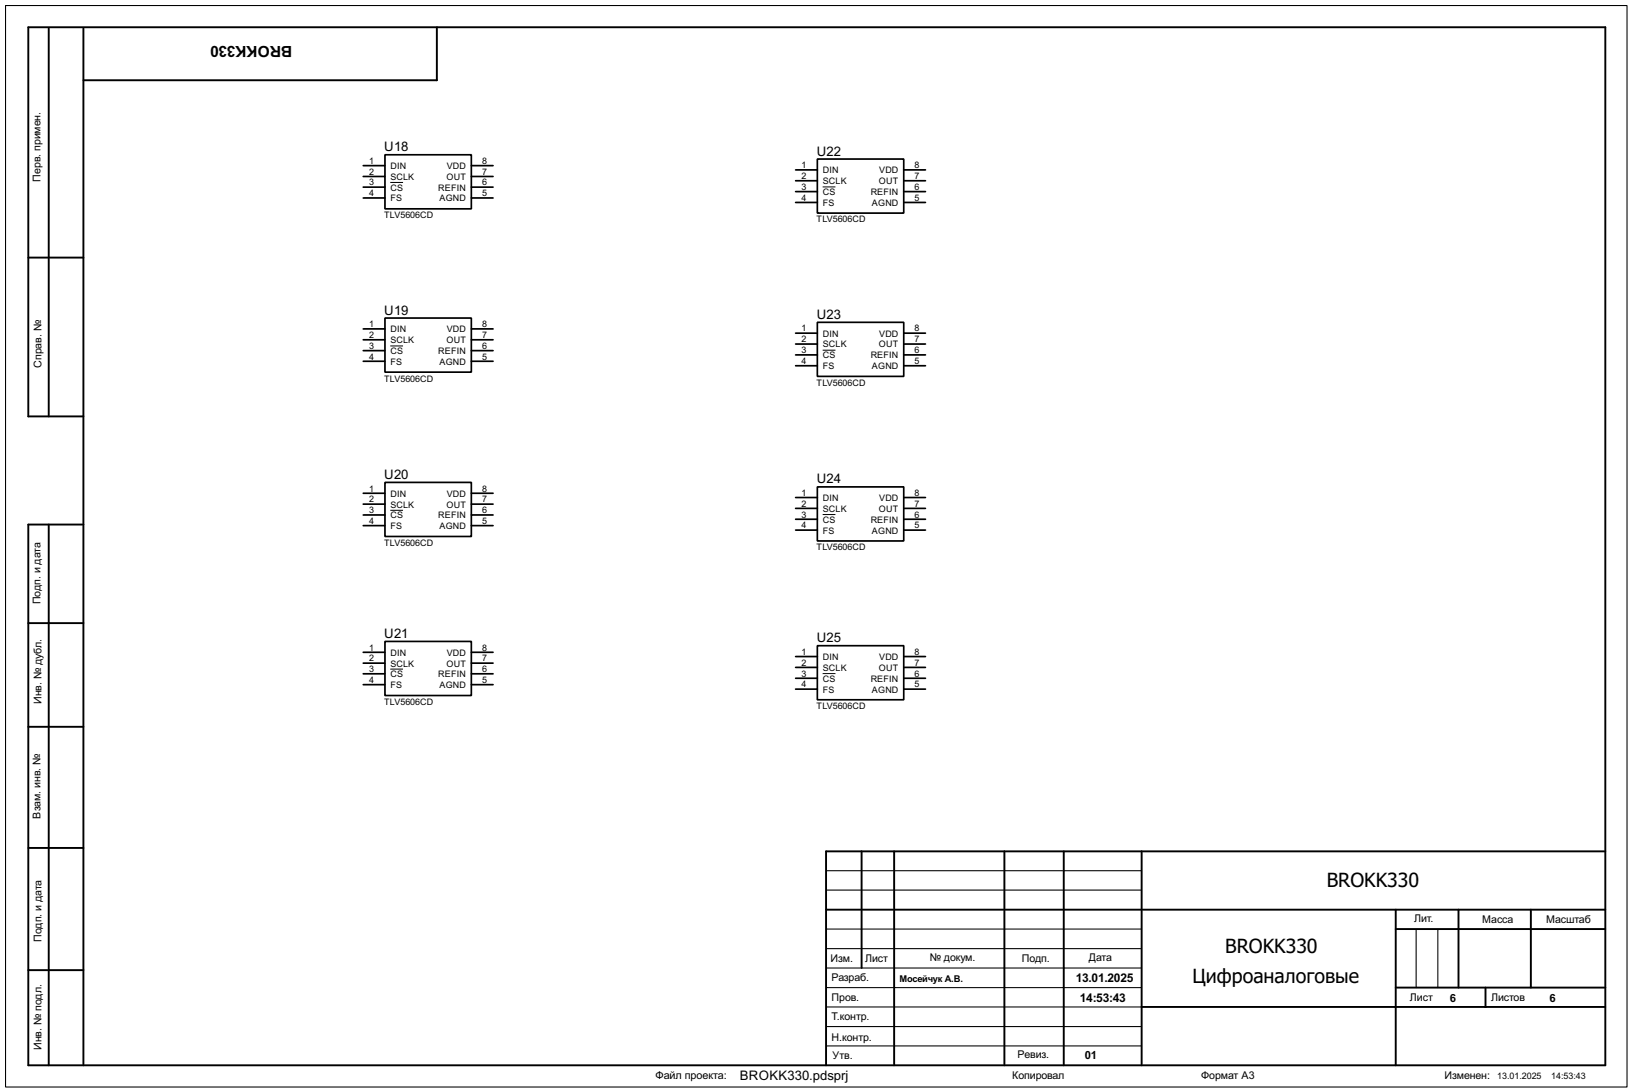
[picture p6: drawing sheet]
<svg xmlns="http://www.w3.org/2000/svg" width="383mm" height="256mm" viewBox="0 0 383 256" stroke-linecap="round" stroke-linejoin="round" font-family="sans-serif">
<defs><g id="words">
<g font-size="5.6">
<text x="311.8" y="208.3">BROKK330</text>
<text x="287.9" y="223.8">BROKK330</text>
<text x="280.2" y="230.9">Цифроаналоговые</text>
</g>
<text font-size="4.1" x="68.7" y="10.8" transform="rotate(-180 68.7 10.8)">BROKK330</text>
<g font-size="3.5">
<text x="90.3" y="35.6">U18</text>
<text x="191.9" y="36.6">U22</text>
<text x="90.3" y="73.9">U19</text>
<text x="191.9" y="74.9">U23</text>
<text x="90.3" y="112.5">U20</text>
<text x="191.9" y="113.6">U24</text>
<text x="90.3" y="149.9">U21</text>
<text x="191.9" y="150.9">U25</text>
<text x="173.8" y="253.6">BROKK330.pdsprj</text>
</g>
<g font-size="3.2">
<text x="252.8" y="230.7">13.01.2025</text>
<text x="253.8" y="235.4">14:53:43</text>
</g>
<g font-size="3">
<text x="340.7" y="235.4">6</text>
<text x="364.1" y="235.4">6</text>
<text x="254.9" y="248.8">01</text>
</g>
<text font-size="2.9" x="154" y="253.5">Файл проекта:</text>
<g font-size="2.8">
<text x="9.5" y="42.7" transform="rotate(-90 9.5 42.7)">Перв. примен.</text>
<text x="9.7" y="86.4" transform="rotate(-90 9.7 86.4)">Справ. №</text>
<text x="9.5" y="142" transform="rotate(-90 9.5 142)">Подп. и дата</text>
<text x="9.7" y="165.4" transform="rotate(-90 9.7 165.4)">Инв. № дубл.</text>
<text x="9.5" y="192.3" transform="rotate(-90 9.5 192.3)">Взам. инв. №</text>
<text x="9.8" y="221.2" transform="rotate(-90 9.8 221.2)">Подп. и дата</text>
<text x="332.3" y="216.5">Лит.</text>
<text x="348.3" y="216.8">Масса</text>
<text x="363.3" y="216.8">Масштаб</text>
<text x="195.1" y="225.9">Изм.</text>
<text x="203.3" y="225.9">Лист</text>
<text x="218.5" y="225.7">№ докум.</text>
<text x="240.1" y="225.9">Подп.</text>
<text x="255.8" y="225.7">Дата</text>
<text x="195.4" y="230.5">Разраб.</text>
<text x="195.4" y="235.1">Пров.</text>
<text x="195.4" y="239.6">Т.контр.</text>
<text x="331.3" y="235.1">Лист</text>
<text x="350.3" y="235.1">Листов</text>
<text x="195.4" y="244.5">Н.контр.</text>
<text x="9.8" y="246.6" transform="rotate(-90 9.8 246.6)">Инв. № подл.</text>
<text x="195.6" y="248.8">Утв.</text>
<text x="239.1" y="248.5">Ревиз.</text>
<text x="237.8" y="253.5">Копировал</text>
<text x="282.2" y="253.5">Формат А3</text>
<text x="339.4" y="253.5">Изменен:</text>
</g>
<text font-size="2.5" x="211.4" y="230.6">Мосейчук А.В.</text>
<g font-size="2.4">
<text x="86.8" y="38.5">1</text>
<text x="86.8" y="41">2</text>
<text x="91.7" y="39.7">DIN</text>
<text x="105" y="39.7">VDD</text>
<text x="113.3" y="38.5">8</text>
<text x="113.3" y="41">7</text>
<text x="188.4" y="39.5">1</text>
<text x="193.3" y="40.7">DIN</text>
<text x="206.6" y="40.7">VDD</text>
<text x="214.9" y="39.5">8</text>
<text x="86.8" y="43.6">3</text>
<text x="86.8" y="46.1">4</text>
<text x="91.7" y="42.3">SCLK</text>
<text x="91.7" y="44.8">CS</text>
<text x="91.7" y="47.3">FS</text>
<text x="103" y="44.8">REFIN</text>
<text x="103.3" y="47.3">AGND</text>
<text x="104.9" y="42.3">OUT</text>
<text x="113.3" y="43.6">6</text>
<text x="113.3" y="46.1">5</text>
<text x="188.4" y="42">2</text>
<text x="188.4" y="44.6">3</text>
<text x="188.4" y="47.2">4</text>
<text x="193.3" y="43.3">SCLK</text>
<text x="193.3" y="45.8">CS</text>
<text x="204.6" y="45.8">REFIN</text>
<text x="206.5" y="43.3">OUT</text>
<text x="214.9" y="42">7</text>
<text x="214.9" y="44.6">6</text>
<text x="214.9" y="47.2">5</text>
<text x="90.3" y="51.3">TLV5606CD</text>
<text x="191.9" y="52.2">TLV5606CD</text>
<text x="193.3" y="48.3">FS</text>
<text x="204.9" y="48.3">AGND</text>
<text x="86.8" y="76.9">1</text>
<text x="113.3" y="76.9">8</text>
<text x="188.4" y="77.9">1</text>
<text x="214.9" y="77.9">8</text>
<text x="86.8" y="79.4">2</text>
<text x="86.8" y="82">3</text>
<text x="91.7" y="78.1">DIN</text>
<text x="91.7" y="80.6">SCLK</text>
<text x="91.7" y="83.2">CS</text>
<text x="103" y="83.2">REFIN</text>
<text x="104.9" y="80.6">OUT</text>
<text x="105" y="78.1">VDD</text>
<text x="113.3" y="79.4">7</text>
<text x="113.3" y="82">6</text>
<text x="188.4" y="80.4">2</text>
<text x="188.4" y="82.9">3</text>
<text x="193.3" y="79">DIN</text>
<text x="193.3" y="81.6">SCLK</text>
<text x="206.5" y="81.6">OUT</text>
<text x="206.6" y="79">VDD</text>
<text x="214.9" y="80.4">7</text>
<text x="214.9" y="82.9">6</text>
<text x="86.8" y="84.5">4</text>
<text x="90.3" y="89.6">TLV5606CD</text>
<text x="91.7" y="85.7">FS</text>
<text x="103.3" y="85.7">AGND</text>
<text x="113.3" y="84.5">5</text>
<text x="188.4" y="85.5">4</text>
<text x="193.3" y="84.2">CS</text>
<text x="193.3" y="86.7">FS</text>
<text x="204.6" y="84.2">REFIN</text>
<text x="204.9" y="86.7">AGND</text>
<text x="214.9" y="85.5">5</text>
<text x="191.9" y="90.7">TLV5606CD</text>
<text x="86.8" y="115.5">1</text>
<text x="86.8" y="118">2</text>
<text x="91.7" y="116.7">DIN</text>
<text x="91.7" y="119.2">SCLK</text>
<text x="104.9" y="119.2">OUT</text>
<text x="105" y="116.7">VDD</text>
<text x="113.3" y="115.5">8</text>
<text x="113.3" y="118">7</text>
<text x="188.4" y="116.5">1</text>
<text x="188.4" y="119">2</text>
<text x="193.3" y="117.7">DIN</text>
<text x="206.6" y="117.7">VDD</text>
<text x="214.9" y="116.5">8</text>
<text x="214.9" y="119">7</text>
<text x="86.8" y="120.6">3</text>
<text x="86.8" y="123.1">4</text>
<text x="91.7" y="121.8">CS</text>
<text x="91.7" y="124.3">FS</text>
<text x="103" y="121.8">REFIN</text>
<text x="103.3" y="124.3">AGND</text>
<text x="113.3" y="120.6">6</text>
<text x="113.3" y="123.1">5</text>
<text x="188.4" y="121.6">3</text>
<text x="188.4" y="124.1">4</text>
<text x="193.3" y="120.2">SCLK</text>
<text x="193.3" y="122.8">CS</text>
<text x="193.3" y="125.3">FS</text>
<text x="204.6" y="122.8">REFIN</text>
<text x="204.9" y="125.3">AGND</text>
<text x="206.5" y="120.2">OUT</text>
<text x="214.9" y="121.6">6</text>
<text x="214.9" y="124.1">5</text>
<text x="90.3" y="128.2">TLV5606CD</text>
<text x="191.9" y="129.3">TLV5606CD</text>
<text x="86.8" y="152.8">1</text>
<text x="86.8" y="155.4">2</text>
<text x="91.7" y="154">DIN</text>
<text x="105" y="154">VDD</text>
<text x="113.3" y="152.8">8</text>
<text x="113.3" y="155.4">7</text>
<text x="188.4" y="153.8">1</text>
<text x="193.3" y="155">DIN</text>
<text x="206.6" y="155">VDD</text>
<text x="214.9" y="153.8">8</text>
<text x="86.8" y="157.9">3</text>
<text x="86.8" y="160.4">4</text>
<text x="91.7" y="156.6">SCLK</text>
<text x="91.7" y="159.1">CS</text>
<text x="91.7" y="161.6">FS</text>
<text x="103" y="159.1">REFIN</text>
<text x="103.3" y="161.6">AGND</text>
<text x="104.9" y="156.6">OUT</text>
<text x="113.3" y="157.9">6</text>
<text x="113.3" y="160.4">5</text>
<text x="188.4" y="156.4">2</text>
<text x="188.4" y="158.9">3</text>
<text x="188.4" y="161.5">4</text>
<text x="193.3" y="157.6">SCLK</text>
<text x="193.3" y="160.1">CS</text>
<text x="204.6" y="160.1">REFIN</text>
<text x="206.5" y="157.6">OUT</text>
<text x="214.9" y="156.4">7</text>
<text x="214.9" y="158.9">6</text>
<text x="214.9" y="161.5">5</text>
<text x="90.3" y="165.6">TLV5606CD</text>
<text x="191.9" y="166.6">TLV5606CD</text>
<text x="193.3" y="162.7">FS</text>
<text x="204.9" y="162.7">AGND</text>
<text x="351.8" y="253.3">13.01.2025</text>
<text x="364.5" y="253.3">14:53:43</text>
</g>
</g></defs>
<path d="M1.3 1.3h381v254h-381zM194.1 218.2h74.2M194.1 209.1h74.2M194.1 204.5h74.2M332.8 218.2v13.8M337.9 218.2v13.8M194.1 222.8h74.2M194.1 232h74.2M194.1 236.5h74.2M194.1 227.4h74.2M194.1 241.1h74.2M194.1 245.7h74.2" fill="none" stroke="#000" stroke-width=".25"/>
<g fill="none" stroke="#000" stroke-width=".45">
<path d="M11.5 6.7v91.1M19.6 6.7v243.5M102.7 6.4v12.5h-83.1M6.7 60.5h12.9M19.6 97.8h-12.9v-91.4h370.5v243.8h-370.5v-127h12.9M11.5 123.2v127M6.7 146.4h12.9M6.7 170.7h12.9M6.7 199.2h12.9M202.5 200v27.4M210.1 200v50.2M236 200v50.2"/>
<path d="M250 200v50.2M268.3 200v50.2M377.2 200h-183.1v50.2M194.1 213.7h183.1M328 213.7v36.5M328 218.2h49.2M342.7 213.7v18.3M359.7 213.7v18.3M6.7 227.9h12.9M268.3 236.5h108.9M328 232h49.2M349.1 232v4.5"/>
</g>
<g fill="none" stroke="#000" stroke-width=".4">
<path d="M85.4 38.9h5.1M90.5 36.4h20.3v12.7h-20.3zM110.8 38.9h5.1M187 39.9h5.1M192.1 37.4h20.3v12.7h-20.3zM212.4 39.9h5.1M85.4 41.5h5.1M85.4 44h5.1M85.4 46.5h5.1M110.8 41.5h5.1M110.8 44h5.1M110.8 46.5h5.1"/>
<path d="M187 42.5h5.1M187 45h5.1M187 47.6h5.1M212.4 42.5h5.1M212.4 45h5.1M212.4 47.6h5.1M85.4 77.3h5.1M85.4 79.8h5.1M90.5 74.7h20.3v12.7h-20.3zM110.8 77.3h5.1M110.8 79.8h5.1M187 78.3h5.1"/>
<path d="M192.1 75.7h20.3v12.7h-20.3zM212.4 78.3h5.1M85.4 82.4h5.1M85.4 84.9h5.1M110.8 82.4h5.1M110.8 84.9h5.1M187 80.8h5.1M187 83.4h5.1M187 85.9h5.1M212.4 80.8h5.1M212.4 83.4h5.1M212.4 85.9h5.1"/>
<path d="M85.4 115.9h5.1M85.4 118.4h5.1M90.5 113.3h20.3v12.7h-20.3zM110.8 115.9h5.1M110.8 118.4h5.1M187 116.9h5.1M187 119.4h5.1M192.1 114.4h20.3v12.7h-20.3zM212.4 116.9h5.1M212.4 119.4h5.1M85.4 121h5.1M85.4 123.5h5.1"/>
<path d="M110.8 121h5.1M110.8 123.5h5.1M187 122h5.1M187 124.5h5.1M212.4 122h5.1M212.4 124.5h5.1M85.4 153.2h5.1M85.4 155.8h5.1M85.4 158.3h5.1M90.5 150.7h20.3v12.7h-20.3zM110.8 153.2h5.1M110.8 155.8h5.1"/>
<path d="M110.8 158.3h5.1M187 154.2h5.1M187 156.8h5.1M187 159.3h5.1M192.1 151.7h20.3v12.7h-20.3zM212.4 154.2h5.1M212.4 156.8h5.1M212.4 159.3h5.1M85.4 160.8h5.1M110.8 160.8h5.1M187 161.9h5.1M212.4 161.9h5.1"/>
</g>
<path d="M91.7 42.9h3M193.3 43.9h3M91.7 81.3h3M193.3 82.3h3M91.7 119.9h3M193.3 120.9h3M91.7 157.2h3M193.3 158.2h3" fill="none" stroke="#000" stroke-width=".23"/>
<use href="#words"/>
</svg>
